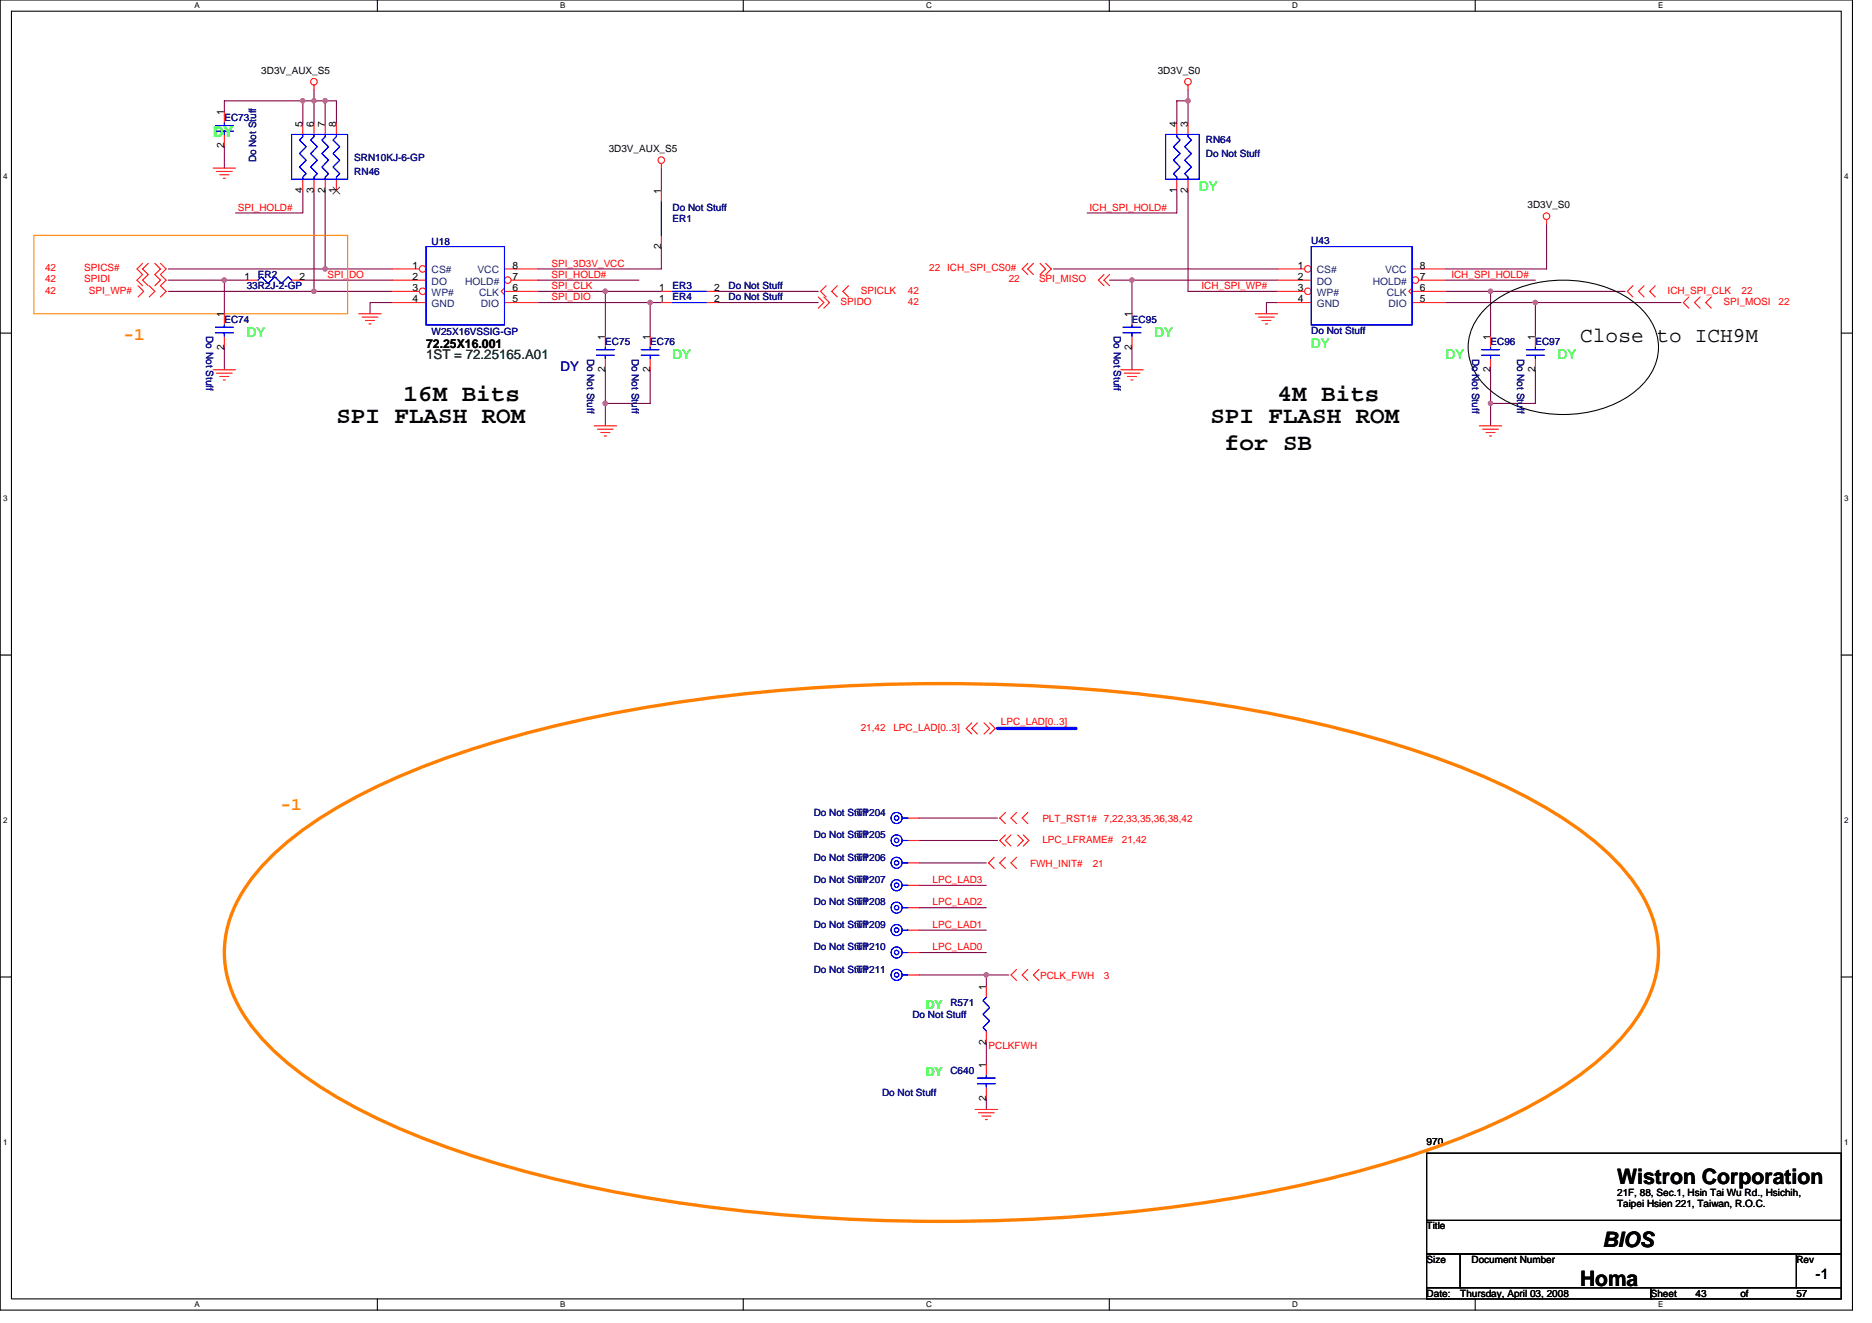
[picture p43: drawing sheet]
<svg xmlns="http://www.w3.org/2000/svg" width="297mm" height="210mm" viewBox="0 0 297 210" stroke-linecap="round" stroke-linejoin="round" font-family="sans-serif">
<defs><g id="words">
<g font-size="3.7">
<text x="64" y="63.6">16M Bits</text>
<text x="202.7" y="63.6">4M Bits</text>
<text x="53.4" y="67.1">SPI FLASH ROM</text>
<text x="192.1" y="67.1">SPI FLASH ROM</text>
<text x="194.4" y="71.4">for SB</text>
</g>
<g font-size="3.4">
<text x="250.7" y="54.3">Close to ICH9M</text>
<text x="256.6" y="187.9">Wistron Corporation</text>
<text x="254.3" y="197.8">BIOS</text>
<text x="250.7" y="204">Homa</text>
</g>
<g font-size="2.8" fill="#ff8000">
<text x="19.6" y="53.9">-1</text>
<text x="44.5" y="128.6">-1</text>
</g>
<text font-size="2.3" fill="#00ff40" x="33.8" y="21.7">DY</text>
<text font-size="2.3" x="288.1" y="203">-1</text>
<g font-size="2.1" fill="#0f0">
<text x="190.3" y="30.4">DY</text>
<text x="39.2" y="53.5">DY</text>
<text x="183.2" y="53.5">DY</text>
<text x="106.7" y="57">DY</text>
<text x="208.1" y="55.2">DY</text>
<text x="229.4" y="57">DY</text>
<text x="247.2" y="57">DY</text>
</g>
<text font-size="2.1" fill="#008000" x="67.6" y="57">1ST = 72.25165.A01</text>
<text font-size="2.1" fill="#0000a0" x="88.9" y="58.8">DY</text>
<text font-size="1.9" x="67.6" y="55.2">72.25X16.001</text>
<text font-size="1.9" fill="#00ff40" x="146.9" y="160.1">DY</text>
<text font-size="1.9" fill="#0f0" x="146.9" y="170.7">DY</text>
<g font-size="1.6">
<text x="41.5" y="11.7">3D3V_AUX_S5</text>
<text x="183.7" y="11.7">3D3V_S0</text>
<text x="35.6" y="23.5" transform="rotate(-90 35.6 23.5)">2</text>
<text x="35.6" y="18.3" transform="rotate(-90 35.6 18.3)">1</text>
<text x="48" y="20.1" transform="rotate(-90 48 20.1)">5</text>
<text x="49.8" y="20.1" transform="rotate(-90 49.8 20.1)">6</text>
<text x="51.6" y="20.1" transform="rotate(-90 51.6 20.1)">7</text>
<text x="53.4" y="20.1" transform="rotate(-90 53.4 20.1)">8</text>
<text x="186.7" y="20.1" transform="rotate(-90 186.7 20.1)">4</text>
<text x="188.5" y="20.1" transform="rotate(-90 188.5 20.1)">3</text>
<text x="96.6" y="24.2">3D3V_AUX_S5</text>
<text x="48" y="30.6" transform="rotate(-90 48 30.6)">4</text>
<text x="49.8" y="30.6" transform="rotate(-90 49.8 30.6)">3</text>
<text x="51.6" y="30.6" transform="rotate(-90 51.6 30.6)">2</text>
<text x="53.4" y="30.6" transform="rotate(-90 53.4 30.6)">1</text>
<text x="104.9" y="30.8" transform="rotate(-90 104.9 30.8)">1</text>
<text x="186.7" y="30.6" transform="rotate(-90 186.7 30.6)">1</text>
<text x="188.5" y="30.6" transform="rotate(-90 188.5 30.6)">2</text>
<text x="242.4" y="33.1">3D3V_S0</text>
<text x="104.9" y="39.5" transform="rotate(-90 104.9 39.5)">2</text>
<text x="38.8" y="44.4">1</text>
<text x="47.5" y="44.4">2</text>
<text x="65.5" y="42.7">1</text>
<text x="65.5" y="44.4">2</text>
<text x="65.5" y="46.2">3</text>
<text x="65.5" y="48">4</text>
<text x="81.3" y="44.4">7</text>
<text x="81.3" y="48">5</text>
<text x="81.3" y="46.2">6</text>
<text x="81.3" y="42.7">8</text>
<text x="104.6" y="48">1</text>
<text x="104.6" y="46.2">1</text>
<text x="113.3" y="48">2</text>
<text x="113.3" y="46.2">2</text>
<text x="205.9" y="42.7">1</text>
<text x="205.9" y="44.4">2</text>
<text x="205.9" y="46.2">3</text>
<text x="205.9" y="48">4</text>
<text x="225.3" y="44.4">7</text>
<text x="225.3" y="48">5</text>
<text x="225.3" y="46.2">6</text>
<text x="225.3" y="42.7">8</text>
<text x="35.6" y="50.3" transform="rotate(-90 35.6 50.3)">1</text>
<text x="96" y="53.9" transform="rotate(-90 96 53.9)">1</text>
<text x="103.1" y="53.9" transform="rotate(-90 103.1 53.9)">1</text>
<text x="179.6" y="50.3" transform="rotate(-90 179.6 50.3)">1</text>
<text x="236.5" y="53.9" transform="rotate(-90 236.5 53.9)">1</text>
<text x="243.6" y="53.9" transform="rotate(-90 243.6 53.9)">1</text>
<text x="35.6" y="55.5" transform="rotate(-90 35.6 55.5)">2</text>
<text x="96" y="59.1" transform="rotate(-90 96 59.1)">2</text>
<text x="103.1" y="59.1" transform="rotate(-90 103.1 59.1)">2</text>
<text x="179.6" y="55.5" transform="rotate(-90 179.6 55.5)">2</text>
<text x="236.5" y="59.1" transform="rotate(-90 236.5 59.1)">2</text>
<text x="243.6" y="59.1" transform="rotate(-90 243.6 59.1)">2</text>
<text x="156.5" y="157" transform="rotate(-90 156.5 157)">1</text>
<text x="156.5" y="165.7" transform="rotate(-90 156.5 165.7)">2</text>
<text x="156.5" y="169.4" transform="rotate(-90 156.5 169.4)">1</text>
<text x="156.5" y="174.6" transform="rotate(-90 156.5 174.6)">2</text>
<text x="226.4" y="181.7">970</text>
<text x="256.6" y="189.7">21F, 88, Sec.1, Hsin Tai Wu Rd., Hsichih,</text>
<text x="256.6" y="191.5">Taipei Hsien 221, Taiwan, R.O.C.</text>
<text x="226.4" y="195.1">Title</text>
<text x="226.4" y="200.4">Size</text>
<text x="233.5" y="200.4">Document Number</text>
<text x="285" y="200.4">Rev</text>
<text x="226.4" y="205.7">Date:</text>
<text x="231.7" y="205.7">Thursday, April 03, 2008</text>
<text x="261.9" y="205.7">Sheet</text>
<text x="269" y="205.7">43</text>
<text x="276.2" y="205.7">of</text>
<text x="285" y="205.7">57</text>
</g>
<g font-size="1.6" fill="#000080">
<text x="35.6" y="19.2">EC73</text>
<text x="191.3" y="22.8">RN64</text>
<text x="40.6" y="25.8" transform="rotate(-90 40.6 25.8)">Do Not Stuff</text>
<text x="56.2" y="27.7">RN46</text>
<text x="56.2" y="25.6">SRN10KJ-6-GP</text>
<text x="191.3" y="24.9">Do Not Stuff</text>
<text x="106.7" y="35.2">ER1</text>
<text x="106.7" y="33.4">Do Not Stuff</text>
<text x="68.5" y="38.9">U18</text>
<text x="208.1" y="38.8">U43</text>
<text x="39.2" y="45.9">33R2J-2-GP</text>
<text x="40.9" y="44.1">ER2</text>
<text x="106.7" y="47.6">ER4</text>
<text x="106.7" y="45.9">ER3</text>
<text x="115.6" y="47.6">Do Not Stuff</text>
<text x="115.6" y="45.9">Do Not Stuff</text>
<text x="32.7" y="53.3" transform="rotate(90 32.7 53.3)">Do Not Stuff</text>
<text x="35.6" y="51.2">EC74</text>
<text x="68.5" y="53.1">W25X16VSSIG-GP</text>
<text x="176.7" y="53.3" transform="rotate(90 176.7 53.3)">Do Not Stuff</text>
<text x="179.6" y="51.2">EC95</text>
<text x="208.1" y="53">Do Not Stuff</text>
<text x="93.2" y="56.9" transform="rotate(90 93.2 56.9)">Do Not Stuff</text>
<text x="96.1" y="54.8">EC75</text>
<text x="100.3" y="56.9" transform="rotate(90 100.3 56.9)">Do Not Stuff</text>
<text x="103.2" y="54.8">EC76</text>
<text x="233.6" y="56.9" transform="rotate(90 233.6 56.9)">Do Not Stuff</text>
<text x="236.5" y="54.8">EC96</text>
<text x="240.7" y="56.9" transform="rotate(90 240.7 56.9)">Do Not Stuff</text>
<text x="243.6" y="54.8">EC97</text>
<text x="129.1" y="129.4">Do Not Stuff</text>
<text x="135.9" y="129.4">TP204</text>
<text x="129.1" y="133">Do Not Stuff</text>
<text x="129.1" y="136.5">Do Not Stuff</text>
<text x="135.9" y="133">TP205</text>
<text x="135.9" y="136.5">TP206</text>
<text x="129.1" y="140.1">Do Not Stuff</text>
<text x="129.1" y="143.7">Do Not Stuff</text>
<text x="135.9" y="140.1">TP207</text>
<text x="135.9" y="143.7">TP208</text>
<text x="129.1" y="147.2">Do Not Stuff</text>
<text x="135.9" y="147.2">TP209</text>
<text x="129.1" y="150.8">Do Not Stuff</text>
<text x="129.1" y="154.3">Do Not Stuff</text>
<text x="135.9" y="150.8">TP210</text>
<text x="135.9" y="154.3">TP211</text>
<text x="144.8" y="161.4">Do Not Stuff</text>
<text x="150.8" y="159.7">R571</text>
<text x="140" y="173.9">Do Not Stuff</text>
<text x="150.8" y="170.3">C640</text>
</g>
<g font-size="1.6" fill="#f00">
<text x="37.7" y="33.4">SPI_HOLD#</text>
<text x="172.9" y="33.4">ICH_SPI_HOLD#</text>
<text x="7.2" y="44.8">42</text>
<text x="7.2" y="43">42</text>
<text x="7.2" y="46.6">42</text>
<text x="13.4" y="44.8">SPIDI</text>
<text x="13.4" y="43">SPICS#</text>
<text x="14.1" y="46.6">SPI_WP#</text>
<text x="52" y="44.1">SPI_DO</text>
<text x="87.5" y="44.1">SPI_HOLD#</text>
<text x="87.5" y="47.6">SPI_DIO</text>
<text x="87.5" y="42.3">SPI_3D3V_VCC</text>
<text x="87.5" y="45.9">SPI_CLK</text>
<text x="136.6" y="46.6">SPICLK</text>
<text x="144.1" y="46.6">42</text>
<text x="147.4" y="43">22 ICH_SPI_CS0#</text>
<text x="160.1" y="44.8">22</text>
<text x="164.9" y="44.8">SPI_MISO</text>
<text x="190.6" y="45.9">ICH_SPI_WP#</text>
<text x="230.3" y="44.1">ICH_SPI_HOLD#</text>
<text x="264.6" y="46.6">ICH_SPI_CLK</text>
<text x="276.3" y="46.6">22</text>
<text x="133.4" y="48.4">SPIDO</text>
<text x="144.1" y="48.4">42</text>
<text x="273.5" y="48.4">SPI_MOSI</text>
<text x="282.2" y="48.4">22</text>
<text x="136.6" y="115.9">21,42</text>
<text x="141.7" y="115.9">LPC_LAD[0..3]</text>
<text x="158.8" y="115">LPC_LAD[0..3]</text>
<text x="165.4" y="130.5">PLT_RST1# 7,22,33,35,36,38,42</text>
<text x="163.4" y="137.6">FWH_INIT#</text>
<text x="165.4" y="133.7">LPC_LFRAME#</text>
<text x="173.4" y="137.6">21</text>
<text x="178" y="133.7">21,42</text>
<text x="148" y="140.1">LPC_LAD3</text>
<text x="148" y="143.7">LPC_LAD2</text>
<text x="148" y="147.2">LPC_LAD1</text>
<text x="148" y="150.8">LPC_LAD0</text>
<text x="165" y="155.4">PCLK_FWH</text>
<text x="175.2" y="155.4">3</text>
<text x="156.9" y="166.4">PCLKFWH</text>
</g>
<g font-size="1.6" fill="#004080">
<text x="68.5" y="43.4">CS#</text>
<text x="68.5" y="45.2">DO</text>
<text x="68.5" y="46.9">WP#</text>
<text x="73.8" y="45.2">HOLD#</text>
<text x="75.8" y="43.4">VCC</text>
<text x="76" y="46.9">CLK</text>
<text x="209" y="43.4">CS#</text>
<text x="209" y="45.2">DO</text>
<text x="209" y="46.9">WP#</text>
<text x="217.8" y="45.2">HOLD#</text>
<text x="219.8" y="43.4">VCC</text>
<text x="220" y="46.9">CLK</text>
<text x="68.5" y="48.7">GND</text>
<text x="76.3" y="48.7">DIO</text>
<text x="209" y="48.7">GND</text>
<text x="220.3" y="48.7">DIO</text>
</g>
<g font-size="1.3">
<text x="30.8" y="1.3">A</text>
<text x="88.9" y="1.3">B</text>
<text x="147" y="1.3">C</text>
<text x="205" y="1.3">D</text>
<text x="263.1" y="1.3">E</text>
<text x=".5" y="28.4">4</text>
<text x="292.6" y="28.4">4</text>
<text x=".5" y="79.5">3</text>
<text x="292.6" y="79.5">3</text>
<text x=".5" y="130.6">2</text>
<text x="292.6" y="130.6">2</text>
<text x=".5" y="181.7">1</text>
<text x="292.6" y="181.7">1</text>
<text x="30.8" y="207.4">A</text>
<text x="88.9" y="207.4">B</text>
<text x="147" y="207.4">C</text>
<text x="205" y="207.4">D</text>
<text x="263.1" y="207.4">E</text>
</g>
</g></defs>
<path d="M0 0h293.9v207.9h-293.9zM1.8 1.8h290.4v204.3h-290.4z" fill="none" stroke="#000" stroke-width=".17"/>
<g fill="#fff">
<path d="M30.8 .2h.9v1.4h-.9z"/>
<path d="M30.8 206.3h.9v1.4h-.9z"/>
</g>
<path d="M59.9 0v1.8M59.9 206.1v1.8" fill="none" stroke="#000" stroke-width=".17"/>
<g fill="#fff">
<path d="M88.9 .2h.8v1.4h-.8z"/>
<path d="M88.9 206.3h.8v1.4h-.8z"/>
</g>
<path d="M117.9 0v1.8M117.9 206.1v1.8" fill="none" stroke="#000" stroke-width=".17"/>
<g fill="#fff">
<path d="M147 .2h.9v1.4h-.9z"/>
<path d="M147 206.3h.9v1.4h-.9z"/>
</g>
<path d="M176 0v1.8M176 206.1v1.8" fill="none" stroke="#000" stroke-width=".17"/>
<g fill="#fff">
<path d="M205 .2h.9v1.4h-.9z"/>
<path d="M205 206.3h.9v1.4h-.9z"/>
</g>
<path d="M234.1 0v1.8M234.1 206.1v1.8" fill="none" stroke="#000" stroke-width=".17"/>
<g fill="#fff">
<path d="M263.1 .2h.8v1.4h-.8z"/>
<path d="M263.1 206.3h.8v1.4h-.8z"/>
<path d="M.5 27.3h.7v1.4h-.7z"/>
<path d="M292.6 27.3h.7v1.4h-.7z"/>
<path d="M.5 78.4h.7v1.4h-.7z"/>
<path d="M292.6 78.4h.7v1.4h-.7z"/>
</g>
<path d="M0 52.9h1.8M292.2 52.9h1.7" fill="none" stroke="#000" stroke-width=".17"/>
<g fill="#fff">
<path d="M.5 129.5h.7v1.4h-.7z"/>
<path d="M292.6 129.5h.7v1.4h-.7z"/>
</g>
<path d="M0 103.9h1.8M292.2 103.9h1.7" fill="none" stroke="#000" stroke-width=".17"/>
<g fill="#fff">
<path d="M.5 180.5h.7v1.4h-.7z"/>
<path d="M292.6 180.5h.7v1.4h-.7z"/>
</g>
<path d="M235.9 48.8a18.5 18.5 0 0 1 15.4-4.1 15.9 15.9 0 0 1 9.8 5 8.2 8.2 0 0 1-.9 11.7 18.5 18.5 0 0 1-15.4 4.1 15.8 15.8 0 0 1-9.8-5 8.2 8.2 0 0 1 .9-11.7zM0 155h1.8M292.2 155h1.7M226.4 199h5.3v5.3h-5.3zM226.4 183h65.8v10.6h-65.8zM226.4 193.6h65.8v5.4h-65.8zM231.7 199h53.3v5.3h-53.3zM285 199h7.2v5.3h-7.2zM226.4 204.3h35.5v1.8h-35.5zM261.9 204.3h30.3v1.8h-30.3z" fill="none" stroke="#000" stroke-width=".17"/>
<path d="M158.3 115.6h12.4" fill="none" stroke="#00f" stroke-width=".53"/>
<g fill="none" stroke="#800040" stroke-width=".17">
<path d="M35.6 17.8v-1.8h17.8v3.6M48 16v3.6M49.8 14.2v5.4M51.6 16v3.6M188.5 16h-1.8v3.6M188.5 14.2v5.4M35.6 23.1v3.6M48 30.2v3.6h-10.6M49.8 30.2v16h12.5M51.6 30.2v12.5M104.9 26.7v3.5M104.9 39.1v3.6h-19.5"/>
<path d="M186.7 30.2v3.6h-14.2M188.5 30.2v16h14.2M245.4 35.6v7.1h-16M26.7 46.2h23.1M26.7 42.7h35.6M35.6 44.4v5.4M35.6 55.1v3.6M39.2 44.4h-12.5M48 44.4h14.3M62.3 48h-3.6v1.8M85.4 44.4h16M85.4 48h17.8v5.3"/>
<path d="M96.1 58.7v8.9M96.1 46.2v7.1M103.2 48h1.7M103.2 58.7v5.3h-7.1M104.9 46.2h-19.5M113.8 46.2h16M113.8 48h16M167.2 42.7h35.5M176.1 44.4h3.5v5.4M179.6 55.1v3.6M179.6 44.4h23.1M202.7 48h-1.7v1.8"/>
<path d="M229.4 48h14.2v5.3M229.4 44.4h14.2M229.4 46.2h28.4M236.5 58.7v8.9M236.5 46.2v7.1M243.6 48h23.1M243.6 58.7v5.3h-7.1M145.8 129.8h12.5M145.8 133.4h12.5M145.8 136.9h10.7M145.8 140.5h10.7M145.8 144h10.7"/>
<path d="M145.8 147.6h10.7M145.8 151.1h10.7M156.5 154.7v1.8M160.1 154.7h-14.3M156.5 165.4v3.5M156.5 174.2v1.8"/>
</g>
<g fill="#f0f" stroke="#f0f" stroke-width=".17">
<circle cx="96" cy="46.2" r=".35"/>
<circle cx="51.6" cy="42.7" r=".35"/>
<circle cx="48" cy="16" r=".35"/>
<circle cx="49.8" cy="16" r=".35"/>
<circle cx="51.6" cy="16" r=".35"/>
<circle cx="35.6" cy="44.4" r=".35"/>
<circle cx="103.2" cy="48" r=".35"/>
<circle cx="96" cy="64" r=".35"/>
<circle cx="236.5" cy="64" r=".35"/>
<circle cx="236.5" cy="46.2" r=".35"/>
<circle cx="179.6" cy="44.4" r=".35"/>
<circle cx="188.5" cy="16" r=".35"/>
<circle cx="243.6" cy="48" r=".35"/>
<circle cx="49.8" cy="46.2" r=".35"/>
<circle cx="156.5" cy="154.7" r=".35"/>
</g>
<g fill="none" stroke="#f00" stroke-width=".17">
<path d="M35.6 17.8v1.8M48 19.6v1.7M49.8 13.5v.7M49.8 19.6v1.7M51.6 19.6v1.7M53.4 19.6v1.7M186.7 19.6v1.7M188.5 19.6v1.7M188.5 13.5v.7M33.8 26.7h3.6M34.4 27.2h2.4M34.9 27.7h1.4"/>
<path d="M35.4 28.3h.4M35.6 21.3v1.8M48 28.4v1.8M49.8 28.4v1.8M51.6 28.4v1.8M53.4 28.4v1.8M104.9 26v.7M104.9 30.2v1.8M104.9 37.3v1.8M186.7 28.4v1.8M188.5 28.4v1.8M245.4 34.8v.8"/>
<path d="M21.9 45.3l.9 .9-.9 .9M22.6 41.8l-.9 .9 .9 .9-.9 .8 .9 .9M23.5 41.8l-.9 .9 .9 .9-.9 .8 .9 .9M23.7 45.3l.9 .9-.9 .9M24.6 41.8l.9 .9-.9 .9 .9 .8-.9 .9M25.5 41.8l.8 .9-.8 .9 .8 .8-.8 .9 .8 .9-.8 .9M33.8 58.7h3.6M34.4 59.2h2.4M34.9 59.7h1.4M35.6 49.8v1.8M35.6 53.3v1.8M39.2 44.4h1.7"/>
<path d="M46.3 44.4h1.7M56.9 49.8h3.6M57.5 50.3h2.5M58 50.8h1.4M58.5 51.4h.4M96.1 53.3v1.8M96.1 56.9v1.8M103.2 53.3v1.8M103.2 56.9v1.8M104.9 48h1.8M104.9 46.2h1.8M112.1 48h1.7"/>
<path d="M112.1 46.2h1.7M129.8 47.1l.9 .9-.9 .9M130.7 47.1l.9 .9-.9 .9M131.1 45.3l-.9 .9 .9 .9M132.9 45.3l-.9 .9 .9 .9M134.6 45.3l-.9 .9 .9 .9M163.1 41.8l-.9 .9 .9 .9M164 41.8l-.9 .9 .9 .9M165 41.8l.9 .9-.9 .9M165.9 41.8l.9 .9-.9 .9M175.2 43.6l-.9 .8 .9 .9M176.1 43.6l-.9 .8 .9 .9"/>
<path d="M177.8 58.7h3.6M178.4 59.2h2.5M178.9 59.7h1.4M179.6 49.8v1.8M179.6 53.3v1.8M199.2 49.8h3.5M199.7 50.3h2.5M200.2 50.8h1.5M200.8 51.4h.3M243.6 53.3v1.8M243.6 56.9v1.8M259.1 45.3l-.9 .9 .9 .9"/>
<path d="M260.9 45.3l-.9 .9 .9 .9M262.7 45.3l-.9 .9 .9 .9M268 47.1l-.9 .9 .9 .9M269.8 47.1l-.9 .9 .9 .9M271.5 47.1l-.8 .9 .8 .9M35.4 60.3h.4M94.3 67.6h3.5M94.8 68.1h2.5M95.3 68.6h1.5M95.9 69.2h.3M179.4 60.3h.4M234.7 67.6h3.6"/>
<path d="M235.3 68.1h2.5M235.8 68.6h1.4M236.3 69.2h.4M154.2 114.7l-.9 .9 .9 .9M155.1 114.7l-.9 .9 .9 .9M156.1 114.7l.9 .9-.9 .9M157 114.7l.9 .9-.9 .9M144.1 133.3h1.7M144.1 136.9h1.7M144.1 129.8h1.7M157.8 136l-.9 .9 .9 .9M159.5 128.9l-.9 .9 .9 .9"/>
<path d="M159.5 132.5l-.9 .8 .9 .9M159.5 136l-.9 .9 .9 .9M160.4 132.5l-.9 .8 .9 .9M161.3 128.9l-.9 .9 .9 .9M161.3 136l-.9 .9 .9 .9M161.5 132.5l.9 .8-.9 .9M162.4 132.5l.9 .8-.9 .9M163.1 128.9l-.9 .9 .9 .9M144.1 140.5h1.7M144.1 144h1.7M144.1 147.6h1.7M144.1 151.1h1.7"/>
<path d="M144.1 154.7h1.7M156.5 156.5v1.7M161.3 153.8l-.9 .9 .9 .9M163.1 153.8l-.9 .9 .9 .9M164.9 153.8l-.9 .9 .9 .9M154.7 176h3.6M155.3 176.6h2.5M155.8 177.1h1.4M156.3 177.6h.4M156.5 163.6v1.8M156.5 168.9v1.8M156.5 172.5v1.7"/>
<circle cx="49.8" cy="13" r=".52"/>
<circle cx="188.5" cy="13" r=".52"/>
<circle cx="104.9" cy="25.4" r=".52"/>
<circle cx="245.4" cy="34.3" r=".52"/>
</g>
<path d="M5.4 37.3h49.8v12.5h-49.8z" fill="none" stroke="#ff8000" stroke-width=".17"/>
<path d="M41.9 137.1a52.8 52.8 0 0 1 13.1-9.8 130 130 0 0 1 30.8-11.6 261.4 261.4 0 0 1 63.6-7.2 266.1 266.1 0 0 1 63.6 7.2 130.1 130.1 0 0 1 30.7 11.6 52.8 52.8 0 0 1 13.2 9.8 22.4 22.4 0 0 1 6 11.1 17.2 17.2 0 0 1-2 11.5 33.9 33.9 0 0 1-9.8 10.5 94.6 94.6 0 0 1-26.6 12.9 224.3 224.3 0 0 1-52.2 9.8 289.9 289.9 0 0 1-73.9-3.6 168.6 168.6 0 0 1-34.5-10 74.2 74.2 0 0 1-19.4-11.6 27.3 27.3 0 0 1-7.9-10.8 16.9 16.9 0 0 1 1.3-14.4l1.8-2.7z" fill="none" stroke="#ff8000" stroke-width=".53"/>
<g fill="none" stroke="#00f" stroke-width=".17">
<path d="M34.2 19.9h2.8M35.6 19.6v.3M34.2 20.8h2.8M35.6 20.8v.5M46.3 21.3h8.9v7.1h-8.9zM48 21.3v.4l-.5 .5 1.1 1.1-1.1 1.1 1.1 1-1.1 1.1 1.1 1.1-.6 .5v.3M49.8 21.3v.4l-.5 .5 1.1 1.1-1.1 1.1 1.1 1-1.1 1.1 1.1 1.1-.6 .5v.3M51.6 21.3v.4l-.5 .5 1 1.1-1 1.1 1 1-1 1.1 1 1.1-.5 .5v.3M53.4 21.3v.4l-.6 .5 1.1 1.1-1.1 1.1 1.1 1-1.1 1.1 1.1 1.1-.5 .5v.3M104.9 32v5.3M185 21.3h5.3v7.1h-5.3zM186.7 21.3v.4l.6 .5-1.1 1.1 1.1 1.1-1.1 1 1.1 1.1-1.1 1.1 .5 .5v.3"/>
<path d="M188.5 21.3v.4l.5 .5-1 1.1 1 1.1-1 1 1 1.1-1 1.1 .5 .5v.3M34.2 51.9h2.8M34.2 52.8h2.8M35.6 51.6v.3M35.6 52.8v.5M40.9 44.4l.6-.5 1 1.1 1.1-1.1 1.1 1.1 1-1.1 .6 .5M94.6 55.5h2.9M94.6 56.4h2.9M96.1 55.1v.4M96.1 56.4v.5M101.7 55.5h2.9M101.7 56.4h2.9"/>
<path d="M103.2 55.1v.4M103.2 56.4v.5M106.7 48h5.4M106.7 46.2h5.4M178.2 51.9h2.8M178.2 52.8h2.8M179.6 51.6v.3M179.6 52.8v.5M242.2 55.5h2.8M242.2 56.4h2.8M243.6 55.1v.4M243.6 56.4v.5"/>
<path d="M143.2 133.4h.9M143.2 136.9h.9M143.2 129.8h.9M143.2 140.5h.9M143.2 144h.9M143.2 147.6h.9M143.2 151.1h.9M143.2 154.7h.9M156.5 158.2l-.5 .6 1 1.1-1 1 1 1.1-1 1 .5 .6M155.1 171h2.8M155.1 171.9h2.8M156.5 170.7v.3"/>
<path d="M156.5 171.9v.6"/>
<circle cx="142.3" cy="136.9" r=".35"/>
<circle cx="142.3" cy="133.3" r=".35"/>
<circle cx="142.3" cy="129.8" r=".35"/>
<circle cx="142.3" cy="133.3" r=".88"/>
<circle cx="142.3" cy="136.9" r=".88"/>
<circle cx="142.3" cy="129.8" r=".88"/>
<circle cx="142.3" cy="154.7" r=".35"/>
<circle cx="142.3" cy="151.1" r=".35"/>
<circle cx="142.3" cy="147.6" r=".35"/>
<circle cx="142.3" cy="140.4" r=".35"/>
<circle cx="142.3" cy="144" r=".35"/>
<circle cx="142.3" cy="151.1" r=".88"/>
<circle cx="142.3" cy="144" r=".88"/>
<circle cx="142.3" cy="147.6" r=".88"/>
<circle cx="142.3" cy="140.4" r=".88"/>
<circle cx="142.3" cy="154.7" r=".88"/>
</g>
<path d="M52.8 29.7l1.1 1.1M53.9 29.7l-1.1 1.1" fill="none" stroke="#804000" stroke-width=".16"/>
<circle cx="207.5" cy="42.7" r=".52" fill="#fff" stroke="#f00" stroke-width=".17"/>
<path d="M202.7 42.7h4.3M202.7 44.4h5.4" fill="none" stroke="#f00" stroke-width=".17"/>
<circle cx="207.5" cy="46.2" r=".52" fill="#fff" stroke="#f00" stroke-width=".17"/>
<path d="M202.7 46.2h4.3M202.7 48h5.4M224.1 45.7l-.6 .5 .6 .6M224.1 46.2h5.3M224.1 48h5.3" fill="none" stroke="#f00" stroke-width=".17"/>
<circle cx="224.6" cy="44.4" r=".52" fill="#fff" stroke="#f00" stroke-width=".17"/>
<path d="M224.1 42.7h5.3M225.1 44.4h4.3M236.5 53.3v1.8M236.5 56.9v1.8" fill="none" stroke="#f00" stroke-width=".17"/>
<path d="M208.1 39.1h16v12.5h-16zM235.1 55.5h2.8M235.1 56.4h2.8M236.5 55.1v.4M236.5 56.4v.5" fill="none" stroke="#00f" stroke-width=".17"/>
<circle cx="67.1" cy="42.7" r=".52" fill="#fff" stroke="#f00" stroke-width=".17"/>
<path d="M62.3 42.7h4.2M62.3 44.4h5.3" fill="none" stroke="#f00" stroke-width=".17"/>
<circle cx="67.1" cy="46.2" r=".52" fill="#fff" stroke="#f00" stroke-width=".17"/>
<path d="M62.3 46.2h4.2M62.3 48h5.3M80 45.7l-.5 .5 .5 .6M80 46.2h5.4M80 48h5.4" fill="none" stroke="#f00" stroke-width=".17"/>
<circle cx="80.6" cy="44.4" r=".52" fill="#fff" stroke="#f00" stroke-width=".17"/>
<path d="M80 42.7h5.4M81.1 44.4h4.3" fill="none" stroke="#f00" stroke-width=".17"/>
<path d="M67.6 39.1h12.4v12.5h-12.4z" fill="none" stroke="#00f" stroke-width=".17"/>
<g fill="#f0f" stroke="#f0f" stroke-width=".17">
<circle cx="96" cy="46.2" r=".35"/>
<circle cx="51.6" cy="42.7" r=".35"/>
<circle cx="48" cy="16" r=".35"/>
<circle cx="49.8" cy="16" r=".35"/>
<circle cx="51.6" cy="16" r=".35"/>
<circle cx="35.6" cy="44.4" r=".35"/>
<circle cx="103.2" cy="48" r=".35"/>
<circle cx="96" cy="64" r=".35"/>
<circle cx="236.5" cy="64" r=".35"/>
<circle cx="236.5" cy="46.2" r=".35"/>
<circle cx="179.6" cy="44.4" r=".35"/>
<circle cx="188.5" cy="16" r=".35"/>
<circle cx="243.6" cy="48" r=".35"/>
<circle cx="49.8" cy="46.2" r=".35"/>
<circle cx="156.5" cy="154.7" r=".35"/>
</g>
<use href="#words"/>
</svg>
